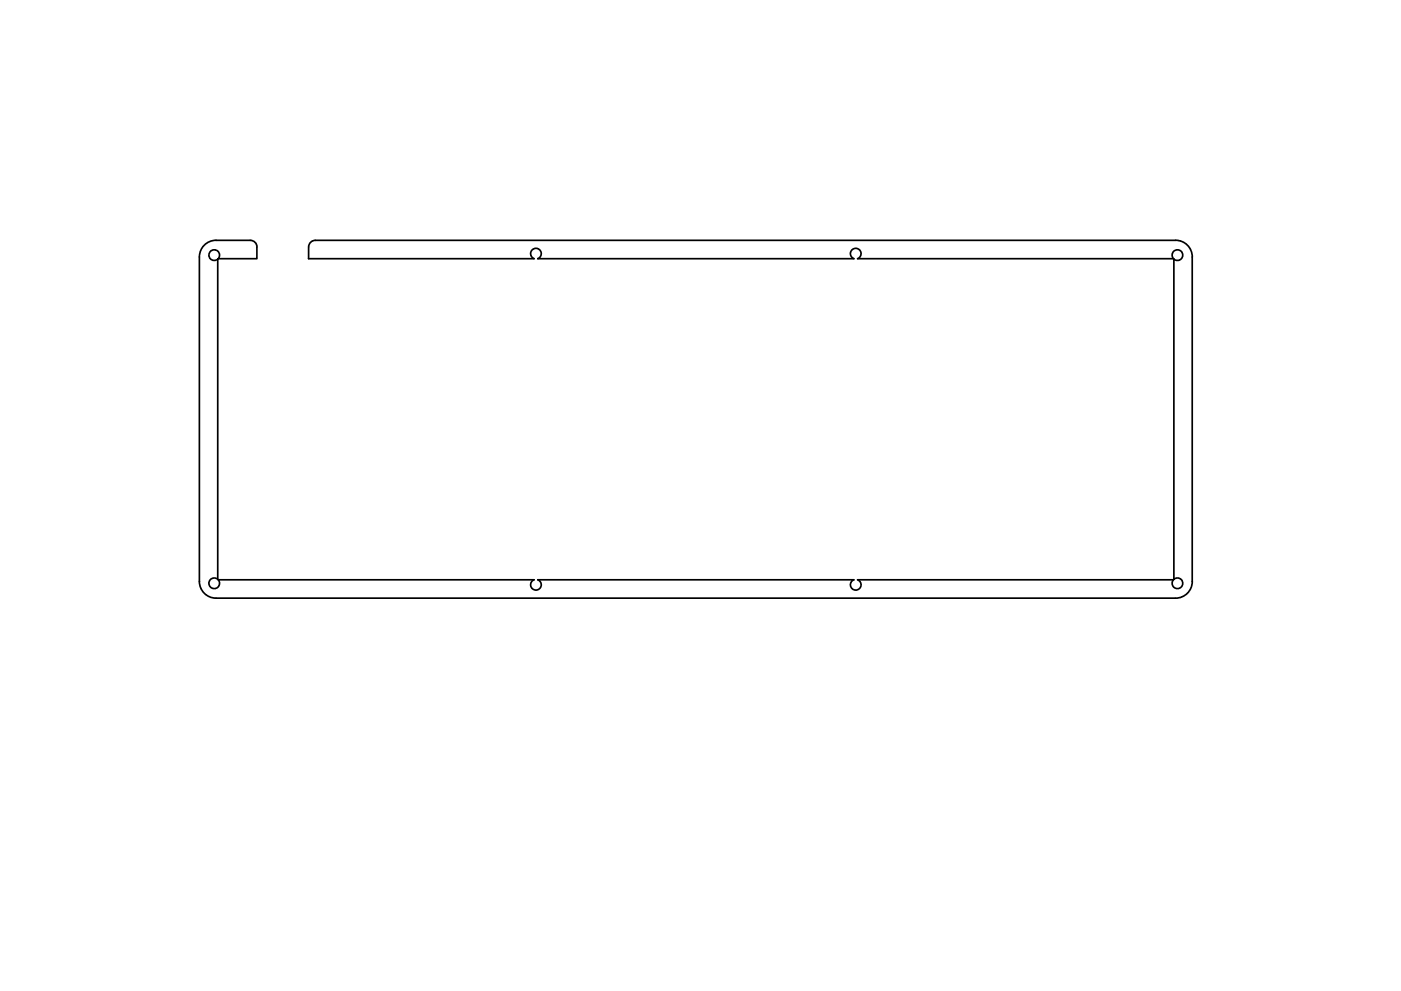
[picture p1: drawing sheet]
<svg xmlns="http://www.w3.org/2000/svg" width="420mm" height="297mm" viewBox="0 0 420 297" stroke-linecap="round" stroke-linejoin="round" font-family="sans-serif">
<!-- layer: Visible -->
<path d="M77 74v3.5h-11.6a1.6 1.6 0 0 0-.8-2.6 1.6 1.6 0 0 0-1.9 2 1.6 1.6 0 0 0 2.6 .8v96a1.6 1.6 0 0 0-2.5 .7 1.6 1.6 0 0 0 1.6 2.1 1.6 1.6 0 0 0 1.3-2.3l-.3-.4h94.7a1.6 1.6 0 0 0-.6 2.4 1.6 1.6 0 0 0 2.5 0 1.6 1.6 0 0 0-.7-2.4h94.8M77.1 74a2 2 0 0 0-2-2h-10.3a5 5 0 0 0-5 5v97.3a5 5 0 0 0 5 5h287.8a5 5 0 0 0 5-5l-.1-97.3a5 5 0 0 0-4.9-5h-258a2 2 0 0 0-2 2M92.5 74v3.5h67.7a1.6 1.6 0 0 1-.8-2.4 1.6 1.6 0 0 1 2.6 0 1.6 1.6 0 0 1-.7 2.4h94.8M256.1 77.5a1.6 1.6 0 0 1-.7-2.4 1.6 1.6 0 0 1 2.6 0 1.6 1.6 0 0 1-.8 2.4h94.7a1.6 1.6 0 0 1 .9-2.6 1.6 1.6 0 0 1 1.9 2 1.6 1.6 0 0 1-2.7 .8l.1 95.9a1.6 1.6 0 0 1 2.6 .9 1.6 1.6 0 0 1-2 1.9 1.6 1.6 0 0 1-.8-2.6h-94.7a1.6 1.6 0 0 1 .7 2.4 1.6 1.6 0 0 1-2.6 0 1.6 1.6 0 0 1 .8-2.4" fill="none" stroke="#000" stroke-width=".51"/>
</svg>
